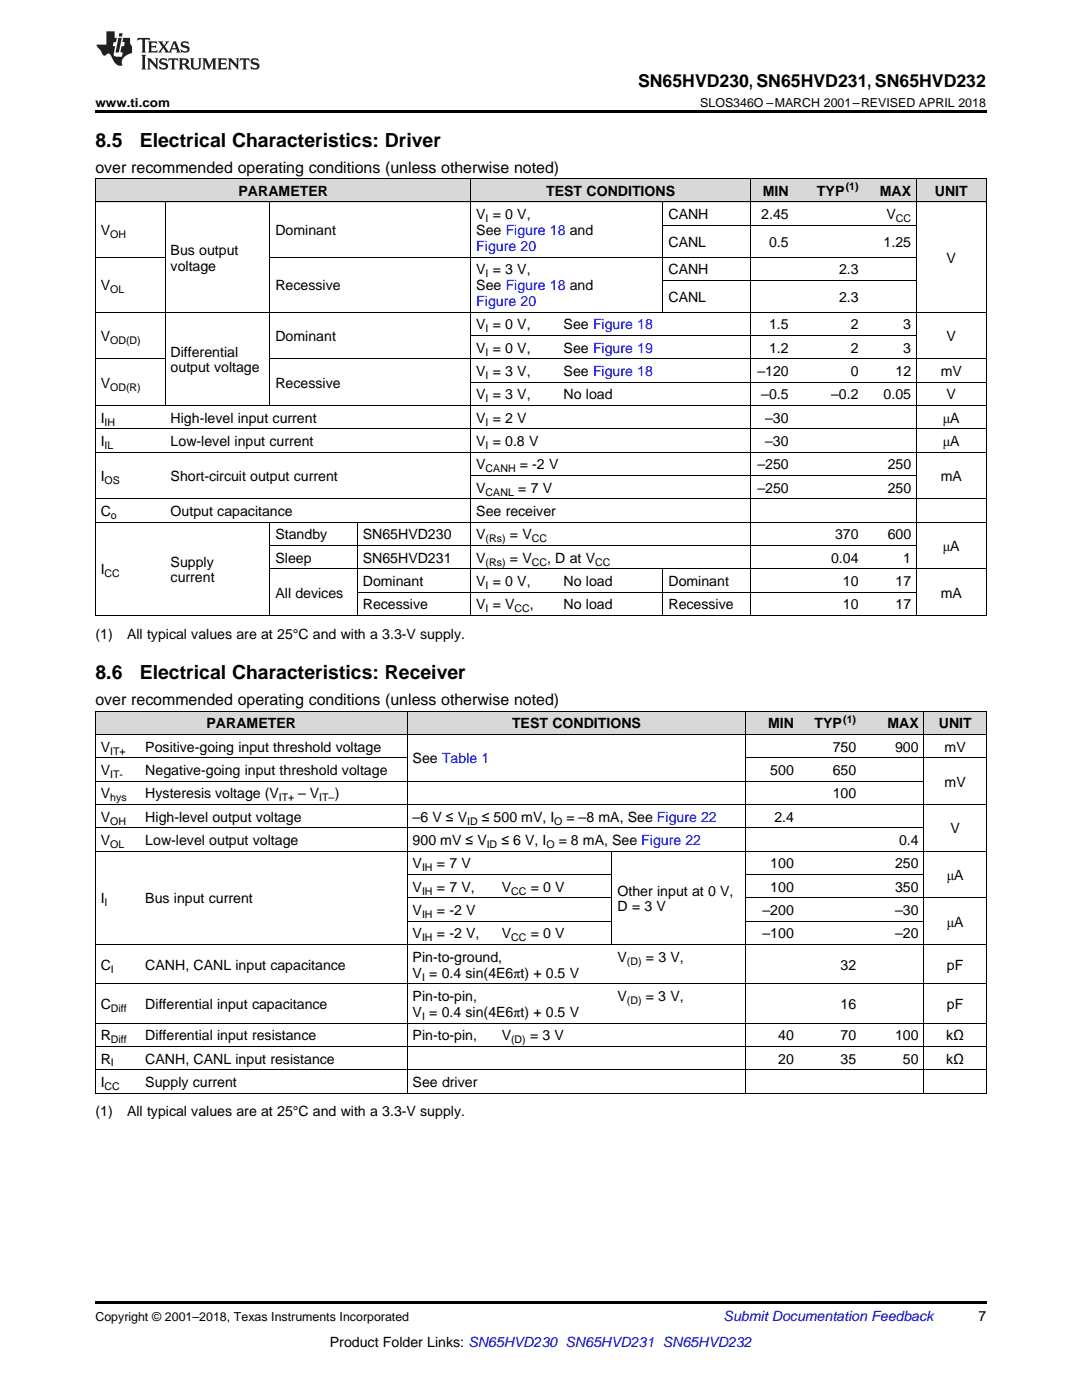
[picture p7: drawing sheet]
<svg xmlns="http://www.w3.org/2000/svg" width="216mm" height="279mm" viewBox="0 0 216 279" stroke-linecap="round" stroke-linejoin="round" font-family="sans-serif">
<defs><g id="words">
<g font-size="3.9">
<text x="19" y="29.3">8.5</text>
<text x="27.9" y="29.3">Electrical Characteristics: Driver</text>
<text x="19" y="135.6">8.6</text>
<text x="27.9" y="135.6">Electrical Characteristics: Receiver</text>
</g>
<text font-size="3.5" x="127.3" y="17.3">SN65HVD230, SN65HVD231, SN65HVD232</text>
<g font-size="3.2">
<text x="19" y="34.4">over recommended operating conditions (unless otherwise noted)</text>
<text x="19" y="140.7">over recommended operating conditions (unless otherwise noted)</text>
</g>
<g font-size="2.8">
<text x="47.6" y="39.1">PARAMETER</text>
<text x="109" y="39.1">TEST CONDITIONS</text>
<text x="152.2" y="39.1">MIN</text>
<text x="163" y="39.1">TYP</text>
<text x="175.5" y="39.1">MAX</text>
<text x="186.5" y="39.1">UNIT</text>
<text x="20.1" y="46.9">V</text>
<text x="55" y="46.9">Dominant</text>
<text x="95" y="43.7">V = 0 V,</text>
<text x="95" y="46.9">See Figure 18 and</text>
<text x="133.4" y="43.7">CANH</text>
<text x="151.9" y="43.7">2.45</text>
<text x="176.9" y="43.7">V</text>
<text x="34" y="50.8">Bus output</text>
<text x="133.4" y="49.2">CANL</text>
<text x="153.5" y="49.2">0.5</text>
<text x="176.3" y="49.2">1.25</text>
<text x="188.9" y="52.4">V</text>
<text x="20.1" y="57.9">V</text>
<text x="34" y="54">voltage</text>
<text x="55" y="57.9">Recessive</text>
<text x="95" y="54.8">V = 3 V,</text>
<text x="95" y="57.9">See Figure 18 and</text>
<text x="133.4" y="54.8">CANH</text>
<text x="167.4" y="54.8">2.3</text>
<text x="95" y="65.8">V = 0 V,</text>
<text x="112.5" y="65.8">See Figure 18</text>
<text x="133.4" y="60.3">CANL</text>
<text x="153.5" y="65.8">1.5</text>
<text x="167.4" y="60.3">2.3</text>
<text x="169.8" y="65.8">2</text>
<text x="180.2" y="65.8">3</text>
<text x="20.1" y="68.1">V</text>
<text x="34" y="71.2">Differential</text>
<text x="55" y="68.1">Dominant</text>
<text x="95" y="70.4">V = 0 V,</text>
<text x="112.5" y="70.4">See Figure 19</text>
<text x="153.5" y="70.4">1.2</text>
<text x="169.8" y="70.4">2</text>
<text x="180.2" y="70.4">3</text>
<text x="188.9" y="68.1">V</text>
<text x="20.1" y="77.4">V</text>
<text x="34" y="74.3">output voltage</text>
<text x="55" y="77.4">Recessive</text>
<text x="95" y="75.1">V = 3 V,</text>
<text x="112.5" y="75.1">See Figure 18</text>
<text x="151.1" y="75.1">–120</text>
<text x="169.8" y="75.1">0</text>
<text x="178.7" y="75.1">12</text>
<text x="187.7" y="75.1">mV</text>
<text x="95" y="79.7">V = 3 V,</text>
<text x="112.5" y="79.7">No load</text>
<text x="151.9" y="79.7">–0.5</text>
<text x="165.8" y="79.7">–0.2</text>
<text x="176.3" y="79.7">0.05</text>
<text x="188.9" y="79.7">V</text>
<text x="20.1" y="84.4">I</text>
<text x="20.1" y="89">I</text>
<text x="34" y="84.4">High-level input current</text>
<text x="34" y="89">Low-level input current</text>
<text x="95" y="84.4">V = 2 V</text>
<text x="95" y="89">V = 0.8 V</text>
<text x="152.7" y="84.4">–30</text>
<text x="152.7" y="89">–30</text>
<text x="188.1" y="84.4">μA</text>
<text x="188.1" y="89">μA</text>
<text x="95" y="93.7">V</text>
<text x="103.7" y="93.7">= -2 V</text>
<text x="151.1" y="93.7">–250</text>
<text x="177.1" y="93.7">250</text>
<text x="20.1" y="96">I</text>
<text x="34" y="96">Short-circuit output current</text>
<text x="95" y="98.4">V</text>
<text x="103.4" y="98.4">= 7 V</text>
<text x="151.1" y="98.4">–250</text>
<text x="177.1" y="98.4">250</text>
<text x="187.7" y="96">mA</text>
<text x="20.1" y="103">C</text>
<text x="34" y="103">Output capacitance</text>
<text x="55" y="107.7">Standby</text>
<text x="72.4" y="107.7">SN65HVD230</text>
<text x="95" y="103">See receiver</text>
<text x="95" y="107.7">V</text>
<text x="101.8" y="107.7">= V</text>
<text x="166.6" y="107.7">370</text>
<text x="177.1" y="107.7">600</text>
<text x="34" y="113.1">Supply</text>
<text x="55" y="112.3">Sleep</text>
<text x="72.4" y="112.3">SN65HVD231</text>
<text x="95" y="112.3">V</text>
<text x="101.8" y="112.3">= V</text>
<text x="109.2" y="112.3">, D at V</text>
<text x="165.8" y="112.3">0.04</text>
<text x="180.2" y="112.3">1</text>
<text x="188.1" y="110">μA</text>
<text x="20.1" y="114.7">I</text>
<text x="34" y="116.2">current</text>
<text x="55" y="119.3">All devices</text>
<text x="72.4" y="117">Dominant</text>
<text x="95" y="117">V = 0 V,</text>
<text x="112.5" y="117">No load</text>
<text x="133.4" y="117">Dominant</text>
<text x="168.2" y="117">10</text>
<text x="178.7" y="117">17</text>
<text x="187.7" y="119.3">mA</text>
<text x="72.4" y="121.6">Recessive</text>
<text x="95" y="121.6">V = V</text>
<text x="105.7" y="121.6">,</text>
<text x="112.5" y="121.6">No load</text>
<text x="133.4" y="121.6">Recessive</text>
<text x="168.2" y="121.6">10</text>
<text x="178.7" y="121.6">17</text>
<text x="19" y="127.5">(1)</text>
<text x="25.4" y="127.5">All typical values are at 25°C and with a 3.3-V supply.</text>
<text x="41.2" y="145.4">PARAMETER</text>
<text x="102.2" y="145.4">TEST CONDITIONS</text>
<text x="153.2" y="145.4">MIN</text>
<text x="162.5" y="145.4">TYP</text>
<text x="177.1" y="145.4">MAX</text>
<text x="187.3" y="145.4">UNIT</text>
<text x="20.1" y="150">V</text>
<text x="20.1" y="154.7">V</text>
<text x="29" y="150">Positive-going input threshold voltage</text>
<text x="29" y="154.7">Negative-going input threshold voltage</text>
<text x="82.3" y="152.4">See Table 1</text>
<text x="153.7" y="154.7">500</text>
<text x="166.2" y="150">750</text>
<text x="166.2" y="154.7">650</text>
<text x="178.6" y="150">900</text>
<text x="188.5" y="150">mV</text>
<text x="20.1" y="159.3">V</text>
<text x="29" y="159.3">Hysteresis voltage (V</text>
<text x="59.5" y="159.3">– V</text>
<text x="66.8" y="159.3">)</text>
<text x="166.2" y="159.3">100</text>
<text x="188.5" y="157">mV</text>
<text x="20.1" y="164">V</text>
<text x="29" y="164">High-level output voltage</text>
<text x="82.3" y="164">–6 V ≤ V</text>
<text x="96.1" y="164">≤ 500 mV, I</text>
<text x="113" y="164">= –8 mA, See Figure 22</text>
<text x="154.5" y="164">2.4</text>
<text x="189.7" y="166.3">V</text>
<text x="20.1" y="168.7">V</text>
<text x="29" y="168.7">Low-level output voltage</text>
<text x="82.3" y="168.7">900 mV ≤ V</text>
<text x="82.3" y="173.3">V</text>
<text x="87.2" y="173.3">= 7 V</text>
<text x="100" y="168.7">≤ 6 V, I</text>
<text x="111.5" y="168.7">= 8 mA, See Figure 22</text>
<text x="153.7" y="173.3">100</text>
<text x="178.6" y="173.3">250</text>
<text x="179.4" y="168.7">0.4</text>
<text x="82.3" y="178">V</text>
<text x="87.2" y="178">= 7 V,</text>
<text x="100.1" y="178">V</text>
<text x="105.9" y="178">= 0 V</text>
<text x="123.2" y="178.7">Other input at 0 V,</text>
<text x="153.7" y="178">100</text>
<text x="178.6" y="178">350</text>
<text x="188.9" y="175.6">μA</text>
<text x="20.1" y="180.3">I</text>
<text x="29" y="180.3">Bus input current</text>
<text x="82.3" y="182.6">V</text>
<text x="87.2" y="182.6">= -2 V</text>
<text x="123.2" y="181.9">D = 3 V</text>
<text x="152.2" y="182.6">–200</text>
<text x="178.6" y="182.6">–30</text>
<text x="188.9" y="185">μA</text>
<text x="82.3" y="187.3">V</text>
<text x="82.3" y="191.9">Pin-to-ground,</text>
<text x="87.2" y="187.3">= -2 V,</text>
<text x="100.1" y="187.3">V</text>
<text x="105.9" y="187.3">= 0 V</text>
<text x="123.2" y="191.9">V</text>
<text x="128.9" y="191.9">= 3 V,</text>
<text x="152.2" y="187.3">–100</text>
<text x="178.6" y="187.3">–20</text>
<text x="20.1" y="193.5">C</text>
<text x="29" y="193.5">CANH, CANL input capacitance</text>
<text x="82.3" y="195.1">V = 0.4 sin(4E6πt) + 0.5 V</text>
<text x="167.7" y="193.5">32</text>
<text x="188.9" y="193.5">pF</text>
<text x="20.1" y="201.4">C</text>
<text x="29" y="201.4">Differential input capacitance</text>
<text x="82.3" y="199.8">Pin-to-pin,</text>
<text x="82.3" y="203">V = 0.4 sin(4E6πt) + 0.5 V</text>
<text x="123.2" y="199.8">V</text>
<text x="128.9" y="199.8">= 3 V,</text>
<text x="167.7" y="201.4">16</text>
<text x="188.9" y="201.4">pF</text>
<text x="20.1" y="207.6">R</text>
<text x="29" y="207.6">Differential input resistance</text>
<text x="82.3" y="207.6">Pin-to-pin,</text>
<text x="100.1" y="207.6">V</text>
<text x="105.8" y="207.6">= 3 V</text>
<text x="155.3" y="207.6">40</text>
<text x="167.7" y="207.6">70</text>
<text x="178.6" y="207.6">100</text>
<text x="188.8" y="207.6">kΩ</text>
<text x="20.1" y="212.3">R</text>
<text x="29" y="212.3">CANH, CANL input resistance</text>
<text x="155.3" y="212.3">20</text>
<text x="167.7" y="212.3">35</text>
<text x="180.2" y="212.3">50</text>
<text x="188.8" y="212.3">kΩ</text>
<text x="20.1" y="216.9">I</text>
<text x="29" y="216.9">Supply current</text>
<text x="82.3" y="216.9">See driver</text>
<text x="19" y="222.8">(1)</text>
<text x="25.4" y="222.8">All typical values are at 25°C and with a 3.3-V supply.</text>
<text x="195.3" y="263.6">7</text>
<text x="65.8" y="268.9">Product Folder Links: SN65HVD230 SN65HVD231 SN65HVD232</text>
</g>
<g font-size="2.8" fill="#00f">
<text x="95" y="50.1">Figure 20</text>
<text x="95" y="61.1">Figure 20</text>
</g>
<text font-size="2.8" fill="#0000c8" x="144.4" y="263.6">Submit Documentation Feedback</text>
<g font-size="2.5">
<text x="19" y="21.4">www.ti.com</text>
<text x="139.7" y="21.4">SLOS346O –MARCH 2001–REVISED APRIL 2018</text>
<text x="19" y="263.6">Copyright © 2001–2018, Texas Instruments Incorporated</text>
</g>
<g font-size="2.1">
<text x="168.7" y="38">(1)</text>
<text x="22" y="47.5">OH</text>
<text x="96.9" y="44.3">I</text>
<text x="178.8" y="44.3">CC</text>
<text x="22" y="58.5">OL</text>
<text x="96.9" y="55.3">I</text>
<text x="22" y="68.7">OD(D)</text>
<text x="96.9" y="66.3">I</text>
<text x="96.9" y="71">I</text>
<text x="22" y="78">OD(R)</text>
<text x="96.9" y="75.6">I</text>
<text x="96.9" y="80.3">I</text>
<text x="20.9" y="84.9">IH</text>
<text x="20.9" y="89.6">IL</text>
<text x="96.9" y="84.9">I</text>
<text x="96.9" y="89.6">I</text>
<text x="96.9" y="94.3">CANH</text>
<text x="20.9" y="96.6">OS</text>
<text x="96.9" y="98.9">CANL</text>
<text x="22.1" y="103.6">o</text>
<text x="96.9" y="108.2">(Rs)</text>
<text x="96.9" y="112.9">(Rs)</text>
<text x="106.1" y="108.2">CC</text>
<text x="106.1" y="112.9">CC</text>
<text x="118.7" y="112.9">CC</text>
<text x="20.9" y="115.2">CC</text>
<text x="96.9" y="117.5">I</text>
<text x="96.9" y="122.2">I</text>
<text x="102.7" y="122.2">CC</text>
<text x="168.3" y="144.3">(1)</text>
<text x="22" y="150.6">IT+</text>
<text x="22" y="155.3">IT-</text>
<text x="22" y="159.9">hys</text>
<text x="55.6" y="159.9">IT+</text>
<text x="63.7" y="159.9">IT–</text>
<text x="22" y="164.6">OH</text>
<text x="93.2" y="164.6">ID</text>
<text x="110.6" y="164.6">O</text>
<text x="22" y="169.2">OL</text>
<text x="84.2" y="173.9">IH</text>
<text x="97.1" y="169.2">ID</text>
<text x="109" y="169.2">O</text>
<text x="84.2" y="178.5">IH</text>
<text x="102" y="178.5">CC</text>
<text x="20.9" y="180.9">I</text>
<text x="84.2" y="183.2">IH</text>
<text x="84.2" y="187.9">IH</text>
<text x="102" y="187.9">CC</text>
<text x="22.1" y="194.1">I</text>
<text x="84.2" y="195.7">I</text>
<text x="125.1" y="192.5">(D)</text>
<text x="22.1" y="201.9">Diff</text>
<text x="84.2" y="203.5">I</text>
<text x="125.1" y="200.3">(D)</text>
<text x="22.1" y="208.2">Diff</text>
<text x="102" y="208.2">(D)</text>
<text x="22.1" y="212.8">I</text>
<text x="20.9" y="217.5">CC</text>
</g>
</g></defs>
<g fill="#d8d8d8">
<path d="M19 142h8.9v4.6h-8.9z"/>
<path d="M27.9 142h53.4v4.6h-53.4z"/>
<path d="M81.3 142h17.8v4.6h-17.8z"/>
<path d="M99.1 142h23.1v4.6h-23.1z"/>
<path d="M122.2 142h26.6v4.6h-26.6z"/>
<path d="M148.8 142h10.7v4.6h-10.7z"/>
<path d="M159.5 142h12.4v4.6h-12.4z"/>
<path d="M171.9 142h12.5v4.6h-12.5z"/>
<path d="M184.4 142h12.4v4.6h-12.4z"/>
<path d="M19 35.7h14v4.7h-14z"/>
<path d="M33 35.7h20.9v4.7h-20.9z"/>
<path d="M53.9 35.7h17.4v4.7h-17.4z"/>
<path d="M71.3 35.7h22.7v4.7h-22.7z"/>
<path d="M94 35.7h17.4v4.7h-17.4z"/>
<path d="M111.4 35.7h20.9v4.7h-20.9z"/>
<path d="M132.3 35.7h17.5v4.7h-17.5z"/>
<path d="M149.8 35.7h8.7v4.7h-8.7z"/>
<path d="M158.5 35.7h13.9v4.7h-13.9z"/>
<path d="M172.4 35.7h10.5v4.7h-10.5z"/>
<path d="M182.9 35.7h13.9v4.7h-13.9z"/>
</g>
<g fill="#000">
<path d="M19 22h177.8v.5h-177.8zM19 122.9h.2zM53.8 122.9h.1zM71.2 122.9h.1zM93.9 122.9h.1zM111.3 122.9h.1zM132.2 122.9h.1zM149.6 122.9h.2zM158.4 122.9h.1zM172.3 122.9h.1zM182.8 122.9h.1zM196.7 122.9h.1z"/>
<path d="M19 218.2h.2zM81.2 218.2h.1zM99 218.2h.1zM122.1 218.2h.1zM148.7 218.2h.1zM159.4 218.2h.1zM171.8 218.2h.1zM184.3 218.2h.1zM196.7 218.2h.1zM19 259.7h177.8v.5h-177.8z"/>
</g>
<g fill="none" stroke="#000" stroke-width=".2">
<path d="M19 35.6h177.8M19.1 35.7v87.2M93.9 35.7v87.2M149.7 35.7v87.2M182.8 35.7v87.2M196.8 35.7v87.2M19 51.3h14M19 40.3h177.8M32.9 40.3v40.7M53.9 40.3v40.7M53.9 51.3h129M132.3 40.3v22.1"/>
<path d="M132.3 56h50.6M132.3 45h50.6M19 71.6h14M19 62.3h177.8M53.9 71.6h142.9M94 76.3h102.8M94 67h88.9M19 99.6h177.8M19 90.3h177.8M19 85.6h177.8M19 80.9h177.8M94 94.9h88.9"/>
<path d="M19 104.2h177.8M53.9 104.2v18.7M53.9 113.5h142.9M53.9 108.9h129M71.3 104.2v18.7M71.3 118.2h111.6M132.3 113.6v9.3M19 122.9h177.8M19 155.9h165.4M19 151.3h62.3M19 146.6h177.8M19 141.9h177.8"/>
<path d="M19.1 142v76.2M81.2 142v76.2M148.8 142v76.2M148.8 151.3h48M184.3 142v76.2M196.8 142v76.2M19 169.9h177.8M19 165.2h165.4M19 160.6h177.8M81.3 179.2h40.9M81.3 174.5h40.9M122.1 169.9v18.7"/>
<path d="M148.8 179.2h48M148.8 174.5h35.6M19 196.3h177.8M19 188.5h177.8M81.3 183.9h40.9M148.8 183.9h35.6M19 218.1h177.8M19 213.5h177.8M19 208.8h177.8M19 204.2h177.8"/>
</g>
<g fill="#231f20">
<path d="M27.5 7.6l-.1 .5 .4-.2h.6v.1v2.1l-.2 .4h1l-.3-.4v-2.1l.1-.1h.5l.5 .2-.2-.5zM29.5 8.3l.2 .3v1.5l-.2 .4h1.8l.2-.6a1.04 1.04 0 0 1-1.3 .2v-.7h.6l.3 .2v-.6l-.3 .2h-.6v-.6l.8-.1 .4 .3-.2-.5zM31.5 8.3l.9 1.1-.9 1.1h.8l-.2-.2 .5-.7 .4 .7-.2 .2h1.5l-.1-.2 .1-.4h.9l.1 .4-.2 .2h1l-.3-.3-.7-1.9h-.5l-.9 2-.8-1 .9-1h-.8l.1 .3-.3 .5-.4-.6 .2-.2zM34.7 8.6l.4 1h-.7zM36.3 8.4a.63 .63 0 0 0-.2 .7 .63 .63 0 0 0 .6 .4l.6 .2 .1 .2a.75 .75 0 0 1-.7 .4 .75 .75 0 0 1-.6-.5l.1 .7 .1-.1a1.11 1.11 0 0 0 1.5-.6 1.13 1.13 0 0 0-1.2-.8l-.1-.4a1.04 1.04 0 0 1 1.2 .2l-.2-.5-.1 .1-.5-.2zM28.2 10.9l.2 .4v2.2l-.2 .4h1l-.3-.4v-2.2l.3-.4zM29.3 11.6l.3 .4v1.5l-.3 .4h.8l-.2-.4v-1.3l1.5 1.7v-1.9l.2-.4h-.7l.2 .4v.9l-1.1-1.3zM32 11.8a.62 .62 0 0 0-.2 .7 .62 .62 0 0 0 .6 .4l.6 .1 .1 .3a.76 .76 0 0 1-.7 .3 .76 .76 0 0 1-.6-.4l.1 .7 .1-.1a1.11 1.11 0 0 0 1.5-.6 1.13 1.13 0 0 0-1.2-.8l-.1-.4a1.04 1.04 0 0 1 1.2 .2l-.2-.6-.1 .1-.5-.1zM33.7 11.6l-.2 .6a.61 .61 0 0 1 .8-.3v1.6l-.2 .4h.9l-.2-.4v-1.6a.63 .63 0 0 1 .8 .3l-.2-.6zM35.6 11.6l.3 .4v1.5l-.3 .4h1l-.2-.2v-.8l.5 .2a.76 .76 0 0 0 1.2 .7l-1-1a.58 .58 0 0 0 .6-.5 .58 .58 0 0 0-.5-.6zM36.4 11.9h.1a.45 .45 0 0 1 .5 .1 .45 .45 0 0 1 .1 .5l-.7 .2zM37.9 11.6l.2 .2a2.17 2.17 0 0 0 .3 1.9 .99 .99 0 0 0 1.6-.6v-1.1l.2-.4h-.7l.2 .2a1.92 1.92 0 0 1-.2 1.8 .6 .6 0 0 1-.9-.5v-1.1l.2-.4zM40.4 11.6l.2 .4v1.5l-.2 .4h.7l-.2-.4v-1.4l.8 1.8 .8-1.8v1.4l-.2 .4h.9l-.2-.4v-1.5l.2-.4h-.8l-.6 1.5-.6-1.5zM43.4 11.6l.2 .4v1.5l-.2 .4h1.8l.2-.6a1.04 1.04 0 0 1-1.3 .1v-.6h.5l.4 .2v-.6l-.4 .2h-.5v-.7h.8l.3 .3-.1-.6zM45.5 11.6l.2 .4v1.5l-.2 .4h.7l-.2-.4v-1.3l1.5 1.7v-1.9l.2-.4h-.7l.2 .4v.9l-1.1-1.3zM47.9 11.6l-.1 .6a.61 .61 0 0 1 .8-.3v1.6l-.3 .4h1l-.3-.4 .1-1.6a.63 .63 0 0 1 .7 .3l-.1-.6zM50.2 11.8a.62 .62 0 0 0-.2 .7 .62 .62 0 0 0 .6 .4l.6 .1 .2 .3a.76 .76 0 0 1-.8 .3 .76 .76 0 0 1-.6-.4l.1 .7 .2-.1a1.11 1.11 0 0 0 1.5-.6 1.13 1.13 0 0 0-1.3-.8l-.1-.4a1.04 1.04 0 0 1 1.2 .2l-.1-.6-.2 .1-.5-.1z"/>
<path d="M21.2 6.3v2.6h-1.9l.1 .4 .7 .9a.91 .91 0 0 0 1 .8 .56 .56 0 0 1 .5-.3 .56 .56 0 0 1 .5 .3l.4 .8a1.53 1.53 0 0 0 1.9 1.2 1.54 1.54 0 0 1 1-2.1l.9-.3v-1.4a1.52 1.52 0 0 1-.3-1.6h-1.4l-.2 .8h.5l-.2 .8h-.4l-.2 1v.2l.4 .1-.2 .8a1.93 1.93 0 0 1-1.6-.3l.3-1.8h-.5l.2-.8h.4l.2-.8h-.4v-1.3zM23.6 7.6l-.6 2.9h.7l.6-2.9zM23.8 6.6l-.1 .7h.6l.2-.7z"/>
</g>
<use href="#words"/>
</svg>
